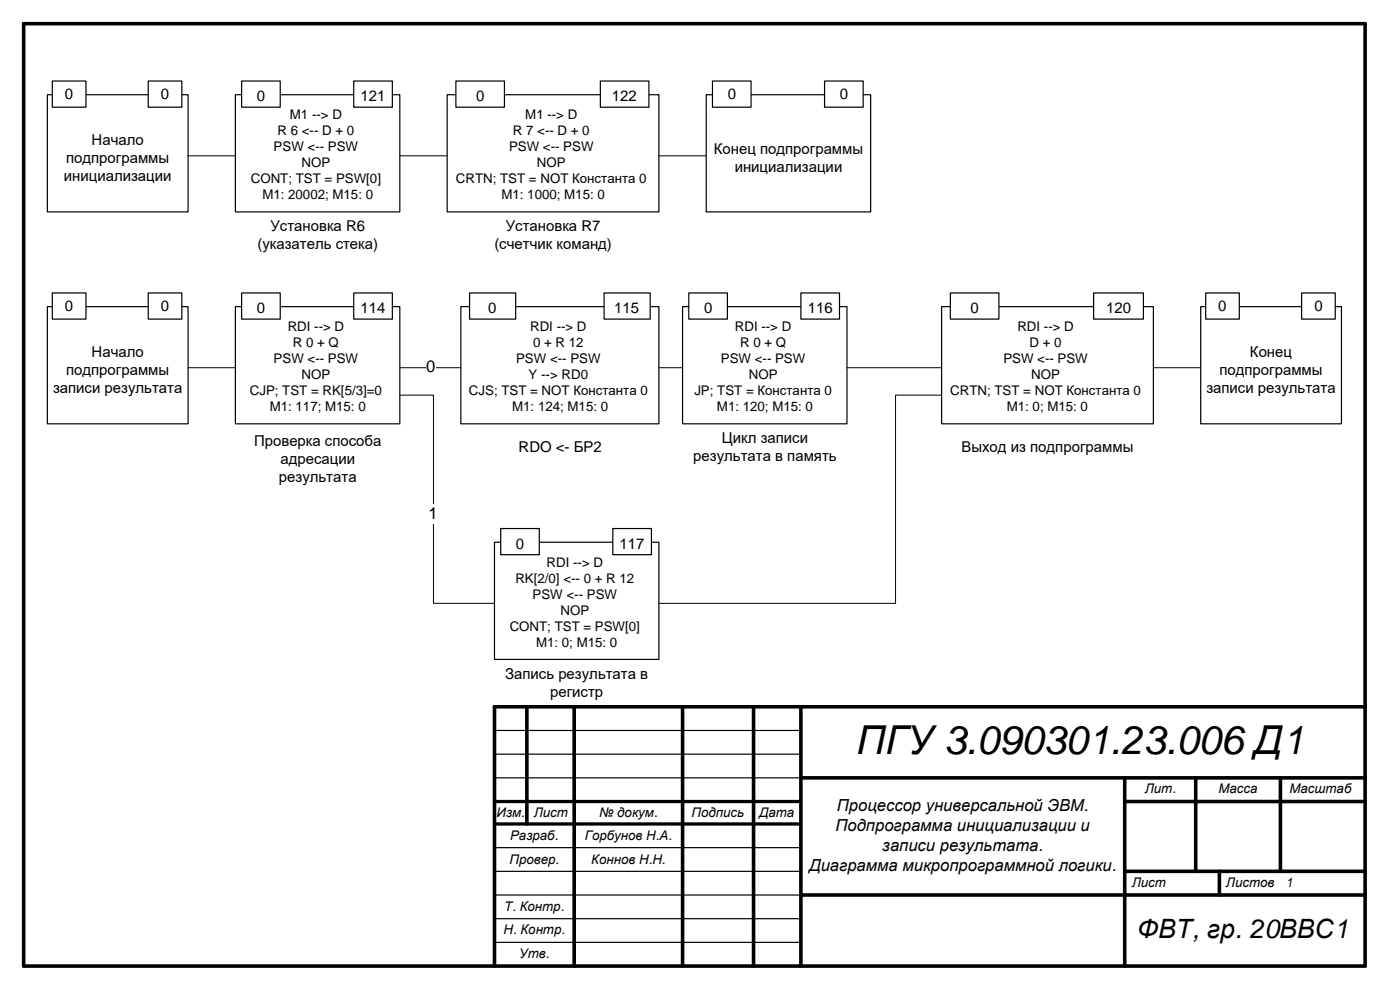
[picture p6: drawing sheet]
<svg xmlns="http://www.w3.org/2000/svg" width="297mm" height="210mm" viewBox="0 0 297 210" stroke-linecap="round" stroke-linejoin="round" font-family="sans-serif">
<defs><g id="words">
<text font-size="8.5" x="182" y="160">ПГУ3.090301.23.006 Д1</text>
<text font-size="5.6" x="241.5" y="199.2">ФВТ, гр. 20ВВС1</text>
<g font-size="3.5">
<text x="90.5" y="79.1">0</text>
<text x="91" y="110.1">1</text>
<text x="177.8" y="172.2">Процессор универсальной ЭВМ.</text>
<text x="177.5" y="176.4">Подпрограмма инициализации и</text>
<text x="171.9" y="184.9">Диаграмма микропрограммной логики.</text>
<text x="187.4" y="180.7">записи результата.</text>
</g>
<g font-size="3.2">
<text x="13.8" y="21">0</text>
<text x="34.2" y="21">0</text>
<text x="54.6" y="21.5">0</text>
<text x="76.6" y="21.5">121</text>
<text x="101.1" y="21.5">0</text>
<text x="130" y="21.5">122</text>
<text x="154.6" y="21">0</text>
<text x="178.4" y="21">0</text>
<text x="14" y="34.5">подпрограммы</text>
<text x="19.5" y="30.7">Начало</text>
<text x="151.6" y="32.6">Конец подпрограммы</text>
<text x="13.6" y="38.3">инициализации</text>
<text x="156.1" y="36.4">инициализации</text>
<text x="54.7" y="52.9">(указатель стека)</text>
<text x="57.4" y="49">Установка R6</text>
<text x="105" y="52.9">(счетчик команд)</text>
<text x="107.4" y="49">Установка R7</text>
<text x="13.8" y="66">0</text>
<text x="34.2" y="66">0</text>
<text x="258.8" y="66">0</text>
<text x="279.2" y="66">0</text>
<text x="54.6" y="66.5">0</text>
<text x="76.6" y="66.5">114</text>
<text x="103.7" y="66.5">0</text>
<text x="130.5" y="66.5">115</text>
<text x="149.6" y="66.5">0</text>
<text x="171.6" y="66.5">116</text>
<text x="206.1" y="66.5">0</text>
<text x="235" y="66.5">120</text>
<text x="19.5" y="75.7">Начало</text>
<text x="265.5" y="75.7">Конец</text>
<text x="11.3" y="83.3">записи результата</text>
<text x="14" y="79.5">подпрограммы</text>
<text x="256.3" y="83.3">записи результата</text>
<text x="259" y="79.5">подпрограммы</text>
<text x="54" y="94.6">Проверка способа</text>
<text x="110.2" y="96">RDO &lt;- БР2</text>
<text x="153.3" y="94">Цикл записи</text>
<text x="204.2" y="96">Выход из подпрограммы</text>
<text x="59.6" y="98.5">адресации</text>
<text x="147.3" y="97.9">результата в память</text>
<text x="59.2" y="102.3">результата</text>
<text x="109.6" y="116.5">0</text>
<text x="131.6" y="116.5">117</text>
<text x="107.3" y="144">Запись результата в</text>
<text x="116.9" y="147.9">регистр</text>
</g>
<g font-size="2.8">
<text x="59" y="28.7">R 6 &lt;-- D + 0</text>
<text x="61.6" y="25.4">M1 --&gt; D</text>
<text x="109" y="28.7">R 7 &lt;-- D + 0</text>
<text x="111.6" y="25.4">M1 --&gt; D</text>
<text x="58.1" y="32.1">PSW &lt;-- PSW</text>
<text x="64.1" y="35.5">NOP</text>
<text x="108.1" y="32.1">PSW &lt;-- PSW</text>
<text x="114" y="35.5">NOP</text>
<text x="53.3" y="38.9">CONT; TST = PSW[0]</text>
<text x="96.9" y="38.9">CRTN; TST = NOT Константа 0</text>
<text x="55.7" y="42.3">M1: 20002; M15: 0</text>
<text x="106.5" y="42.3">M1: 1000; M15: 0</text>
<text x="61.1" y="70.4">RDI --&gt; D</text>
<text x="112.6" y="70.4">RDI --&gt; D</text>
<text x="156.1" y="70.4">RDI --&gt; D</text>
<text x="216.1" y="70.4">RDI --&gt; D</text>
<text x="58.1" y="77.1">PSW &lt;-- PSW</text>
<text x="62.2" y="73.7">R 0 + Q</text>
<text x="109.6" y="77.1">PSW &lt;-- PSW</text>
<text x="113.2" y="73.7">0 + R 12</text>
<text x="153.1" y="77.1">PSW &lt;-- PSW</text>
<text x="157.2" y="73.7">R 0 + Q</text>
<text x="213.1" y="77.1">PSW &lt;-- PSW</text>
<text x="218.7" y="73.7">D + 0</text>
<text x="53.1" y="83.9">CJP; TST = RK[5/3]=0</text>
<text x="64.1" y="80.5">NOP</text>
<text x="99.6" y="83.9">CJS; TST = NOT Константа 0</text>
<text x="112.3" y="80.5">Y --&gt; RD0</text>
<text x="147.5" y="83.9">JP; TST = Константа 0</text>
<text x="159" y="80.5">NOP</text>
<text x="201.9" y="83.9">CRTN; TST = NOT Константа 0</text>
<text x="219.1" y="80.5">NOP</text>
<text x="57.3" y="87.3">M1: 117; M15: 0</text>
<text x="108.8" y="87.3">M1: 124; M15: 0</text>
<text x="152.3" y="87.3">M1: 120; M15: 0</text>
<text x="213.9" y="87.3">M1: 0; M15: 0</text>
<text x="109.5" y="123.7">RK[2/0] &lt;-- 0 + R 12</text>
<text x="116.1" y="120.4">RDI --&gt; D</text>
<text x="113.1" y="127.1">PSW &lt;-- PSW</text>
<text x="119" y="130.5">NOP</text>
<text x="108.3" y="133.9">CONT; TST = PSW[0]</text>
<text x="113.9" y="137.3">M1: 0; M15: 0</text>
<text x="105.5" y="173.3">Изм.</text>
<text x="113.4" y="173.3">Лист</text>
<text x="127.3" y="173.3">№ докум.</text>
<text x="146.9" y="173.3">Подпись</text>
<text x="161.3" y="173.3">Дата</text>
<text x="243.2" y="168.3">Лит.</text>
<text x="258.8" y="168.3">Масса</text>
<text x="273.9" y="168.3">Масштаб</text>
<text x="108.4" y="178.3">Разраб.</text>
<text x="124.2" y="178.3">Горбунов Н.А.</text>
<text x="108.2" y="183.3">Провер.</text>
<text x="125.6" y="183.3">Коннов Н.Н.</text>
<text x="240.4" y="188.3">Лист</text>
<text x="260.4" y="188.3">Листов</text>
<text x="273.1" y="188.3">1</text>
<text x="107.1" y="193.3">Т. Контр.</text>
<text x="107" y="198.3">Н. Контр.</text>
<text x="110.3" y="203.3">Утв.</text>
</g>
</g></defs>
<path d="M105 174.9h64.9M105 170.1h64.9" fill="none" stroke="#000" stroke-width=".7"/>
<g fill="none" stroke="#000" stroke-width=".76">
<path d="M5 5h285v200.1h-285zM111.9 150v24.9M122 150v55.1M145 150v55.1M160.1 150v55.1M170.1 150v55.1M290 150h-185v55.1M170.1 165.1h119.9M238.9 165.1v40M238.9 170.1h51.1M254 165.1v19.8M272 165.1v19.8"/>
<path d="M170.1 190h119.9M238.9 184.9h51.1M259 184.9v5.1"/>
</g>
<path d="M105 155h65.1M105 160.1h65.1M105 165.1h65.1M105 179.9h65.1M105 184.9h65.1M105 190h65.1M105 195h65.1M105 200h65.1" fill="none" stroke="#000" stroke-width=".25"/>
<path d="M10.1 65.1h29.9v24.9h-29.9z" fill-rule="evenodd" fill="#fff"/>
<path d="M10.1 65.1h29.9v24.9h-29.9z" fill="none" stroke="#000" stroke-width=".25"/>
<path d="M11.1 62.2h7.2v5.5h-7.2z" fill-rule="evenodd" fill="#fff"/>
<path d="M11.1 62.2h7.2v5.5h-7.2z" fill="none" stroke="#000" stroke-width=".25"/>
<path d="M31.5 62.2h7.1v5.5h-7.1z" fill-rule="evenodd" fill="#fff"/>
<path d="M31.5 62.2h7.1v5.5h-7.1z" fill="none" stroke="#000" stroke-width=".25"/>
<path d="M50 65.1h34.9v24.9h-34.9z" fill-rule="evenodd" fill="#fff"/>
<path d="M50 65.1h34.9v24.9h-34.9z" fill="none" stroke="#000" stroke-width=".25"/>
<path d="M51.3 62.2h8.2v5.5h-8.2z" fill-rule="evenodd" fill="#fff"/>
<path d="M51.3 62.2h8.2v5.5h-8.2z" fill="none" stroke="#000" stroke-width=".25"/>
<path d="M75.1 62.2h8.2v5.5h-8.2z" fill-rule="evenodd" fill="#fff"/>
<path d="M75.1 62.2h8.2v5.5h-8.2z" fill="none" stroke="#000" stroke-width=".25"/>
<path d="M105 115.1h35v24.9h-35z" fill-rule="evenodd" fill="#fff"/>
<path d="M105 115.1h35v24.9h-35z" fill="none" stroke="#000" stroke-width=".25"/>
<path d="M106.4 112.2h8.2v5.5h-8.2z" fill-rule="evenodd" fill="#fff"/>
<path d="M106.4 112.2h8.2v5.5h-8.2z" fill="none" stroke="#000" stroke-width=".25"/>
<path d="M130.2 112.2h8.2v5.5h-8.2z" fill-rule="evenodd" fill="#fff"/>
<path d="M130.2 112.2h8.2v5.5h-8.2z" fill="none" stroke="#000" stroke-width=".25"/>
<path d="M84.9 83.9h7.2v44.2h12.9" fill="none" stroke="#000" stroke-width=".21"/>
<path d="M91 106.9h1.9v4.2h-1.9z" fill-rule="evenodd" fill="#fff"/>
<path d="M40 78.1h10" fill="none" stroke="#000" stroke-width=".21"/>
<path d="M97.9 65.1h42.1v24.9h-42.1z" fill-rule="evenodd" fill="#fff"/>
<path d="M97.9 65.1h42.1v24.9h-42.1z" fill="none" stroke="#000" stroke-width=".25"/>
<path d="M99.7 62.2h9.8v5.5h-9.8z" fill-rule="evenodd" fill="#fff"/>
<path d="M99.7 62.2h9.8v5.5h-9.8z" fill="none" stroke="#000" stroke-width=".25"/>
<path d="M128.3 62.2h9.8v5.5h-9.8z" fill-rule="evenodd" fill="#fff"/>
<path d="M128.3 62.2h9.8v5.5h-9.8z" fill="none" stroke="#000" stroke-width=".25"/>
<path d="M145 65.1h34.9v24.9h-34.9z" fill-rule="evenodd" fill="#fff"/>
<path d="M145 65.1h34.9v24.9h-34.9z" fill="none" stroke="#000" stroke-width=".25"/>
<path d="M146.3 62.2h8.2v5.5h-8.2z" fill-rule="evenodd" fill="#fff"/>
<path d="M146.3 62.2h8.2v5.5h-8.2z" fill="none" stroke="#000" stroke-width=".25"/>
<path d="M170.1 62.2h8.2v5.5h-8.2z" fill-rule="evenodd" fill="#fff"/>
<path d="M170.1 62.2h8.2v5.5h-8.2z" fill="none" stroke="#000" stroke-width=".25"/>
<path d="M200 65.1h45v24.9h-45z" fill-rule="evenodd" fill="#fff"/>
<path d="M200 65.1h45v24.9h-45z" fill="none" stroke="#000" stroke-width=".25"/>
<path d="M201.9 62.2h10.3v5.5h-10.3z" fill-rule="evenodd" fill="#fff"/>
<path d="M201.9 62.2h10.3v5.5h-10.3z" fill="none" stroke="#000" stroke-width=".25"/>
<path d="M232.3 62.2h10.6v5.5h-10.6z" fill-rule="evenodd" fill="#fff"/>
<path d="M232.3 62.2h10.6v5.5h-10.6z" fill="none" stroke="#000" stroke-width=".25"/>
<path d="M84.9 78.1h13" fill="none" stroke="#000" stroke-width=".21"/>
<path d="M90.5 75.9h2.1v4.3h-2.1z" fill-rule="evenodd" fill="#fff"/>
<path d="M140 78.1h5M179.9 78.1h20.1M200 83.9h-9.8v44.2h-50.2" fill="none" stroke="#000" stroke-width=".21"/>
<path d="M255.1 65.1h29.9v24.9h-29.9z" fill-rule="evenodd" fill="#fff"/>
<path d="M255.1 65.1h29.9v24.9h-29.9z" fill="none" stroke="#000" stroke-width=".25"/>
<path d="M256.1 62.2h7.2v5.5h-7.2z" fill-rule="evenodd" fill="#fff"/>
<path d="M256.1 62.2h7.2v5.5h-7.2z" fill="none" stroke="#000" stroke-width=".25"/>
<path d="M276.5 62.2h7.1v5.5h-7.1z" fill-rule="evenodd" fill="#fff"/>
<path d="M276.5 62.2h7.1v5.5h-7.1z" fill="none" stroke="#000" stroke-width=".25"/>
<path d="M245 78.1h10.1" fill="none" stroke="#000" stroke-width=".21"/>
<path d="M50 20.1h34.9v24.9h-34.9z" fill-rule="evenodd" fill="#fff"/>
<path d="M50 20.1h34.9v24.9h-34.9z" fill="none" stroke="#000" stroke-width=".25"/>
<path d="M51.3 17.2h8.2v5.6h-8.2z" fill-rule="evenodd" fill="#fff"/>
<path d="M51.3 17.2h8.2v5.6h-8.2z" fill="none" stroke="#000" stroke-width=".25"/>
<path d="M75.1 17.2h8.2v5.6h-8.2z" fill-rule="evenodd" fill="#fff"/>
<path d="M75.1 17.2h8.2v5.6h-8.2z" fill="none" stroke="#000" stroke-width=".25"/>
<path d="M10.1 20.1h29.9v24.9h-29.9z" fill-rule="evenodd" fill="#fff"/>
<path d="M10.1 20.1h29.9v24.9h-29.9z" fill="none" stroke="#000" stroke-width=".25"/>
<path d="M11.1 17.2h7.2v5.6h-7.2z" fill-rule="evenodd" fill="#fff"/>
<path d="M11.1 17.2h7.2v5.6h-7.2z" fill="none" stroke="#000" stroke-width=".25"/>
<path d="M31.5 17.2h7.1v5.6h-7.1z" fill-rule="evenodd" fill="#fff"/>
<path d="M31.5 17.2h7.1v5.6h-7.1z" fill="none" stroke="#000" stroke-width=".25"/>
<path d="M150 20.1h34.9v24.9h-34.9z" fill-rule="evenodd" fill="#fff"/>
<path d="M150 20.1h34.9v24.9h-34.9z" fill="none" stroke="#000" stroke-width=".25"/>
<path d="M151.3 17.2h8.2v5.6h-8.2z" fill-rule="evenodd" fill="#fff"/>
<path d="M151.3 17.2h8.2v5.6h-8.2z" fill="none" stroke="#000" stroke-width=".25"/>
<path d="M175.2 17.2h8.2v5.6h-8.2z" fill-rule="evenodd" fill="#fff"/>
<path d="M175.2 17.2h8.2v5.6h-8.2z" fill="none" stroke="#000" stroke-width=".25"/>
<path d="M95 20.1h45v24.9h-45z" fill-rule="evenodd" fill="#fff"/>
<path d="M95 20.1h45v24.9h-45z" fill="none" stroke="#000" stroke-width=".25"/>
<path d="M96.8 17.2h10.4v5.6h-10.4z" fill-rule="evenodd" fill="#fff"/>
<path d="M96.8 17.2h10.4v5.6h-10.4z" fill="none" stroke="#000" stroke-width=".25"/>
<path d="M127.5 17.2h10.3v5.6h-10.3z" fill-rule="evenodd" fill="#fff"/>
<path d="M127.5 17.2h10.3v5.6h-10.3z" fill="none" stroke="#000" stroke-width=".25"/>
<path d="M40 33.1h10M84.9 33.1h10.1M140 33.1h10" fill="none" stroke="#000" stroke-width=".21"/>
<use href="#words"/>
</svg>
